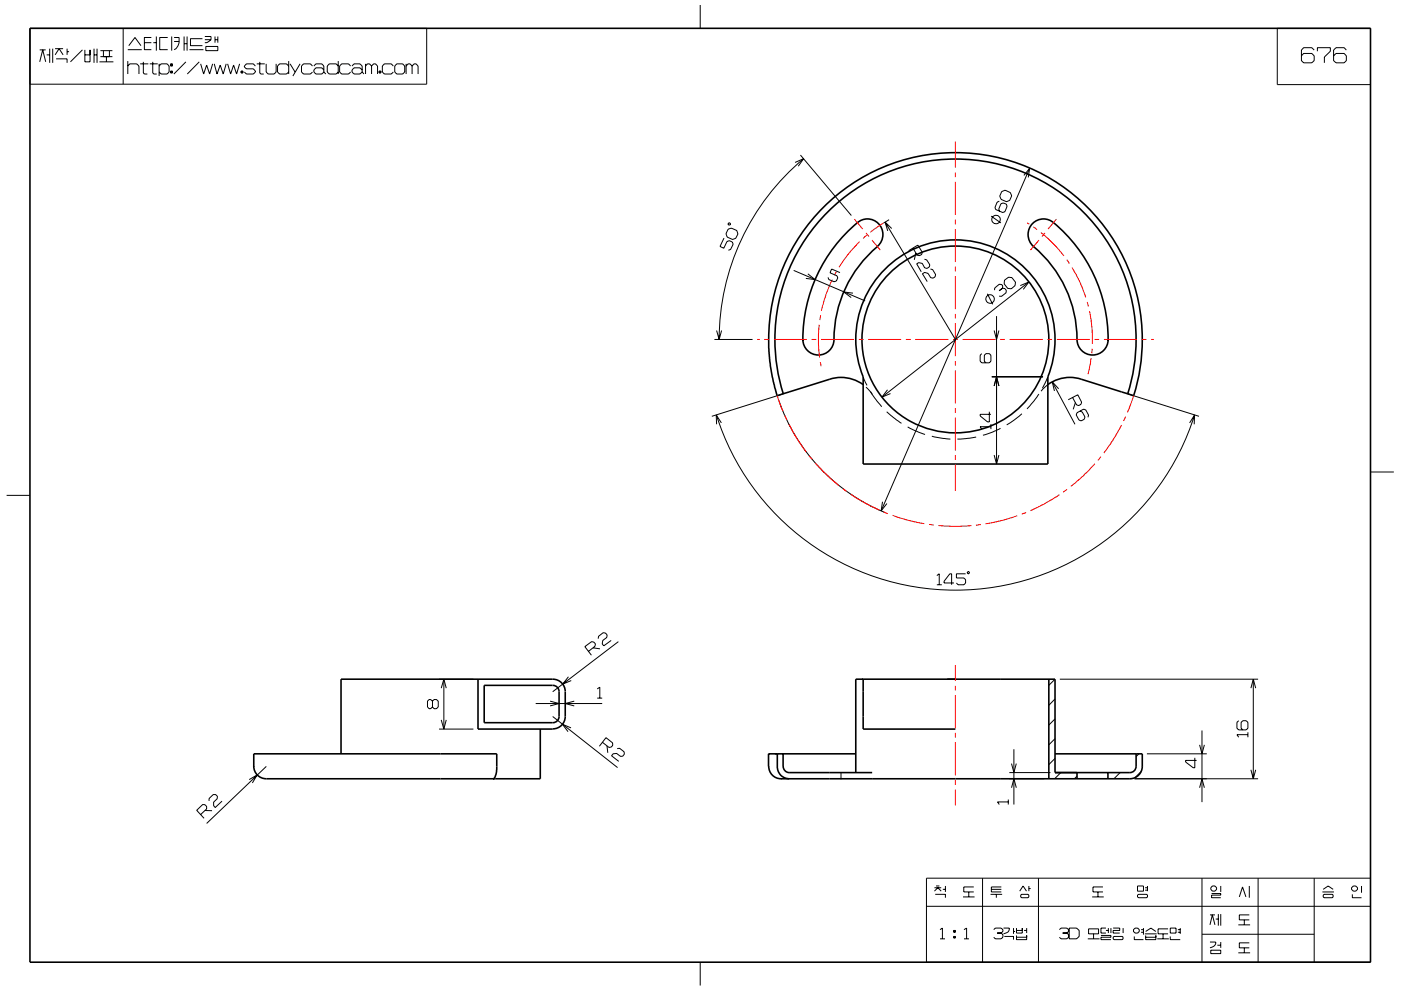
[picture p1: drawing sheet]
<svg xmlns="http://www.w3.org/2000/svg" width="297mm" height="210mm" viewBox="0 0 297 210" stroke-linecap="round" stroke-linejoin="round" font-family="sans-serif">
<g fill="none" stroke="#000" stroke-width=".21">
<path d="M6.3 6h84.2v11.9h-84.2zM8.4 10.6h1.3M8.4 13.1l.7-2.5 .6 2.5M9.9 11.6h.6M10.5 10.3v3M11.2 10.3v3M11.7 10.3h1.7M11.7 11.6l.8-1.3 .9 1.3M11.9 12.5h2.3v.8M14.2 10.3v1.3M14.2 11h.4M17.5 10.6l-2.6 2.5"/>
<path d="M18 11.6h1.1M18 10.6v2.5h1.1v-2.5M19.9 11.6h.7M19.9 10.3v3M20.6 10.3v3M21.1 13.1h2.9M21.3 10.7h2.5M21.3 12h2.5M21.9 10.7v1.3M22.6 12v1.1M23.2 10.7v1.3M26.1 6v11.9"/>
<path d="M27.1 10.5h3M27.1 14l.4-.5h1.5l.5 .5v1.7M27.1 13v2.7M27.3 9.7l1.3-1.7 1.3 1.7M29.7 13.5h1.8M30.4 13.1v2.4l.2 .2h.6M30.6 9.1h1.5M31.8 13.5h1.6M32.1 8h-1.5v2.5h1.5M32.4 13.1v2.4l.2 .2h.6M32.5 9.1h.6M33.1 7.7v3"/>
<path d="M33.7 14l.5-.5h1.2l.5 .5v1.3l-.5 .4h-1.2l-.5-.4M33.7 13.5v2.6M35.6 8h-1.7v2.5h1.7M36.2 13.5h.4v.5h-.4zM36.2 15.1h.4v.4h-.4zM36.4 13.5v.5M36.4 15.1v.4M36.4 7.7v3M36.9 8h1.1a2.28 2.28 0 0 1-1.1 2.5M36.9 8.8h1.1M39 7.7v3M39 9.3h.7"/>
<path d="M39.4 13.1l-2.5 2.6M39.7 7.7v3M40.2 10.5h2.9M42.2 13.1l-2.5 2.6M42.5 13.5l.7 2.2 .6-1.9 .6 1.9 .7-2.2M42.9 8.2h-2.5v1.5h2.5M43.4 7.7h1.3v.7M43.4 8.4h1.3M43.6 9.9h2.6v.8h-2.6zM44.7 8.4l-.8 .7h-.5M45.4 13.5l.6 2.2 .7-1.9 .6 1.9 .7-2.2M45.6 7.7v1.4"/>
<path d="M45.6 8.4h.6M46.2 7.7v1.4M48.3 13.5l.6 2.2 .6-1.9 .7 1.9 .6-2.2M51.1 15.1h.4v.4h-.4zM51.3 15.1v.4M54.1 14l-.4-.5h-1.5l-.4 .5v.2l.4 .4h1.5l.4 .5v.2l-.4 .4h-1.5l-.4-.4M54.4 13.5h1.7M55.1 13.1v2.4l.2 .2h.6M56.4 13.5v1.8l.5 .4h1.2l.4-.4v-1.8M61.2 14l-.5-.5h-1.4l-.5 .5v1.3l.5 .4h1.4l.5-.4M61.2 13v2.7M61.5 13.5l1.1 1.8"/>
<path d="M63.6 13.5l-1.5 2.6M66.3 14l-.5-.5h-1.5l-.4 .5v1.3l.4 .4h1.5l.5-.4M66.5 14l.5-.5h1.2l.5 .5v1.3M68.7 14.9l-.5-.5h-1.2l-.5 .5v.4l.5 .4h1.2l.5-.4M68.7 15.3l.4 .4M71.7 14l-.4-.5h-1.5l-.4 .5v1.3l.4 .4h1.5l.4-.4M71.7 13v2.7M74.3 14l-.4-.5h-1.5l-.4 .5v1.3l.4 .4h1.5l.4-.4M74.6 14l.5-.5h1.2l.5 .5v1.3M76.8 14.9l-.5-.5h-1.2l-.5 .5v.4l.5 .4h1.2l.5-.4M76.8 15.3l.4 .4M77.5 14l.4-.5h.5l.4 .5"/>
<path d="M77.5 13.5v2.2M78.8 14l.4-.5h.4l.4 .5v1.7M78.8 14v1.7M80.3 15.1h.5v.4h-.5zM80.6 15.1v.4M83.4 14l-.4-.5h-1.5l-.4 .5v1.3l.4 .4h1.5l.4-.4M84.1 13.5h1.3l.4 .5v1.3l-.4 .4h-1.3l-.4-.4v-1.3zM86.1 14l.4-.5h.4l.5 .5M86.1 13.5v2.2M87.4 14l.4-.5h.4l.4 .5v1.7M87.4 14v1.7M148.5 1.1v4.9"/>
<path d="M270.8 6h19.8v11.9h-19.8zM278.6 10.6l-.5-.5h-1.7l-.5 .5v2.3l.5 .4h1.7l.5-.4v-1.1l-.5-.5h-1.7l-.5 .5M279.3 10.9v-.8h2.8v.8l-1.3 1.2v1.2M285.5 10.6l-.5-.5h-1.7l-.6 .5v2.3l.6 .4h1.7l.5-.4v-1.1l-.5-.5h-1.7l-.6 .5M168.6 34.5l1.8-.8-1.2 1.6M169.7 32.9l10.8 12.8M170.4 33.7a50 50 0 0 0-17.9 38.3M217.1 37.2l1.2-1.5-.3 1.9M218.3 35.7l-31.5 72.7M153.5 50.5l-.8 1.8 .8 .4 .6-1.5 .5-.2 .7 .3 .1 .5-.5 1.1-.5 .2M154.4 48.6l.7-.2 1.1 .5 .3 .7-.5 .9-.7 .3-1.1-.5-.3-.7zM154.4 47.3h.4v.4h-.4z"/>
<path d="M168.3 57.4l15.1 6.4M171.3 58.1l1.5 1.2-1.9-.2M178.1 57.8l-1.8-.7-.3 .8 1.5 .6 .1 .4-.3 .7-.4 .2-1.2-.5-.1-.5M187.7 47.1l14.9 24.9M188.5 46.6l-1.1 .7M189.1 48.5l-1.4-1.4 .5 1.9M193.5 52.6l1 1.5 .4 .1 .5-.2 .1-.5-.9-1.5-1.9 1.2M194.2 53.7l-.4 1.4M196 55l.5 .1 .6 1.1-.1 .4-.4 .3-.6-.1-.5-.9-.7-.2-.4 .3 .9 1.7M197.3 57.1l.4 .1 .7 1-.2 .6-.4 .2-.5-.1-.5-.9-.8-.2-.4 .3 1 1.6M210.1 45.8l2.1 1.5M211.9 42.7l-.5 .2-.5 1.1 .2 .4 1.5 .7 .5-.2 .4-1.1-.1-.5-.7-.3-.5 .2-.4 1.2 .1 .4"/>
<path d="M212.4 40.6l.7-.3 1.1 .5 .3 .7-.4 1-.7 .3-1.1-.5-.3-.7zM213 59.4l.8-.6 .7 .1 .8 1-.1 .7-.8 .7-.7-.1-.8-1zM218.1 59.8l-31.1 24.4M151.5 72h8.1M151.9 70.1l.6 1.9 .5-1.9M180.8 62.2l-1.9-.3 1.6 1.2M183 79.9l.8 1.8M208.1 75l-.3 .3v1.3l.3 .4h1.7l.3-.4v-1.3l-.3-.3h-.8l-.3 .3v1.3l.3 .4M209.3 62.3l1.2 2.3M210.3 79.9h10.8M210.8 70.1l.5 1.9 .5-1.9M211.3 67v31.4"/>
<path d="M212.6 61.1v-.5l-.2-.2-.5-.1-1 .8v.4M212.6 61.1l-.8 .6M212.6 61.1l.5 .1 .3 .4-.1 .5-1 .8-.5-.1M216.3 60.6l1.8-.8-1.1 1.6M222.2 79.9l-1.2 2.4M151.9 88a53.2 53.2 0 0 0 50.7 37.2 53.2 53.2 0 0 0 50.7-37.2M152.9 89.7l-1.1-1.7 .1 2M165.1 84.9a39.7 39.7 0 0 0 22.6 23.8M166.4 83.4l-15.5 4.9M183 81.6h.1M183.6 82.1l.9 .9 2.4 3.3M184.6 83.2l.3 .4"/>
<path d="M188 87.3l3.1 2.5M188.2 82.7l-1.2 1.5 1.8-.7M192.4 90.5l2.3 1.1 1.4 .6M197.6 92.5l3.9 .6M207 92.7l-4 .4M209.8 87.3v2.2h-.4l-1.6-1.3v-.3h2.3M210.1 90v1M210.1 90.5h-2.3l.3 .5M210.8 81.9l.5-2 .5 2M210.8 96.5l.5 1.9 .5-1.9M212.1 90.8l-1.5 .8-2.2 .7M216.7 87.7l-1.6 1.3-1.7 1.1"/>
<path d="M220.2 83.6l-2.4 3.1M222.2 81.6l-1.5 1.4M223.1 81l4.8 9M224.5 82.5l-1.4-1.5 .5 1.9M227.4 84.3l.9 1.6 .4 .1 .5-.2 .1-.5-.8-1.6-2 1.1M228 85.4l-.5 1.4M229 87.2l.4 .2 .6 1-.1 .5-.7 .4-.4-.2-.6-1.1 .1-.5 1.4-.7 .5 .1 .6 1.1-.1 .5M238.8 83.4l15.4 4.9M252.2 89.7l1.1-1.7-.1 2M1.4 105.1h4.9M187.1 106.4l-.3 2 1.2-1.6M290.6 100.1h4.9"/>
<path d="M124.8 138.2l1.4-1.1v-.5l-.3-.4-.5-.1-1.4 1.1 1.4 1.8M125.7 137.4l1.5 .2M126.8 135.5l.1-.5 1-.8 .5 .1 .3 .4-.1 .5-.8 .6-.1 .8 .3 .4 1.6-1.2M131.1 136.1l-13.9 10.6M198.6 122.1l.5-.4v2.3M198.6 124h1.1M202.3 123.6h-2.2v-.3l1.3-1.6h.4v2.3M204.7 121.7h-1.9v.9h1.6l.3 .4v.6l-.3 .4h-1.3l-.3-.4M205.2 121.2l.3 .2-.1 .3-.3-.2zM91.7 148.7l-.4-.3h-.3l-.4 .3v1.2l.4 .4h.3l.4-.4M91.7 148.7l.3-.3h.5l.4 .3v1.2l-.4 .4h-.5l-.3-.4M91.7 148.7v1.2"/>
<path d="M93.1 144.1h7.3M93.1 154.6h7.3M93.6 146l.5-1.9 .5 1.9M93.6 152.7l.5 1.9 .5-1.9M94.1 144.1v10.5M113.6 149.2h14.1M116.6 148.7l1.9 .5-1.9 .5M117.2 152l13.7 10.8M120.5 143.5l-1.2 1.6 1.8-.8M121.1 154.4l-1.9-.8 1.2 1.6M121.8 148.7l-2 .5 2 .5M126.6 146.1l.6-.3v2.3"/>
<path d="M126.6 148.1h1.1M127.7 157.4l1.4 1.1h.5l.3-.4v-.5l-1.4-1.1-1.4 1.8M128.7 158.2l.2 1.5M130.9 158.8l.5-.1 .9 .8 .1 .5-.4 .4h-.4l-.9-.6-.7 .1-.3 .4 1.5 1.2M215 158.9v11.7M223.7 156.7l-1.3 1.3M223.7 152.5l-1.3 1.3M223.7 148.2l-1.3 1.4M223.7 144.1l-1.3 1.3M224.7 144.1h42M241.5 159.9l-.6 .6M243.2 159.9h12.7"/>
<path d="M254.3 158l.5 1.9 .6-1.9M254.8 154.9v15.2M262.6 152.9l-.3 .3v1.3l.3 .3h1.6l.4-.3v-1.3l-.4-.3h-.7l-.4 .3v1.3l.4 .3M264.6 155.8h-2.3l.3 .6M264.6 155.3v1.1M265.2 146l.5-1.9 .5 1.9M265.7 144.1v21.1M42.5 172.8l1.3-1.2v-.5l-.3-.4-.5-.1-1.3 1.3 1.6 1.7M43.4 171.9l1.6 .1M44.3 169.9v-.5l.9-.9h.5l.4 .4v.5l-.8 .7v.8l.3 .4 1.5-1.4M52.8 165.4l1.7-1-1 1.7M56.5 162.6l-12.7 12.1"/>
<path d="M178.3 163.7v1.6M213.8 170.1h-2.3l.4 .5M213.8 169.6v1M214 165.2h7.4M214 163.9h8.7M214.5 162l.5 1.9 .5-1.9M214.5 167.1l.5-1.9 .5 1.9M223.7 160.9l-1.3 1.3M224.9 163.9l-1.3 1.3M228.3 164.6l-.5 .6M237.5 163.9l-1.3 1.3M240.5 165.2h26.2"/>
<path d="M242 163.6l-1.4 1.4M253.3 160.7v2.1h-.3l-1.6-1.2v-.3h2.3M254.3 167.1l.5-1.9 .6 1.9M265.2 163.3l.5 1.9 .5-1.9M196.4 186.3h94.2v17.8h-94.2zM196.4 192.2h94.2M198.1 188.3h1.5M198.1 189l.7-.7 .8 .7M198.3 189.7h2.1v.7M198.5 187.9h.7M199.3 197.2l.5-.4v2.3M199.3 199.1h1.1"/>
<path d="M199.9 188.6h.5M200.4 187.9v1.3M202.2 198.6h.4v.4h-.4zM202.2 197.4h.4v.3h-.4zM202.4 197.4v.3M202.4 198.6v.4M204.2 190.2h2.4M204.4 199.1h1M204.4 197.2l.5-.4v2.3M205.4 189.2v1M206.5 188.1h-2.2v1.1h2.2M208.3 186.3v17.8"/>
<path d="M210 189.7h2.5M210.2 188.6h2.1M210.7 197.2l.3-.4h1.3l.3 .4v.4l-.3 .3M211.2 189.7v.7M211.4 197.9h.9M212.3 197.9l.3 .3v.6l-.3 .3h-1.3l-.3-.3M212.3 188.1h-2.1v1.1h2.1M212.8 196.8h1.2a1.11 1.11 0 0 1-1.2 1.3M212.9 198.6h2v.7M214.9 196.8v1.3M214.9 197.6h.3M215.5 197.4h1.2"/>
<path d="M215.5 196.8v1.1h1.2v-1.1M215.5 198.4v.9h2.2v-.9M215.5 198.8h2.2M216.2 189l.7-1.1 .7 1.1M216.6 189.7h1.4l.1 .2v.3l-.1 .2h-1.4l-.2-.2v-.3zM217.1 197.4h.6M217.7 196.8v1.1M218.1 187.9v1.1M218.1 188.5h.4M220.2 186.3v17.8M224.6 197.2l.4-.4h1.2l.4 .4v.4l-.4 .3M225.3 197.9h.9"/>
<path d="M226.2 197.9l.4 .3v.6l-.4 .3h-1.2l-.4-.3M226.7 196.8h1.6l.5 .6v1.2l-.5 .5h-1.6zM230.6 199.1h2.5M230.8 197h2.1v1.1h-2.1zM231.6 190.2h2.4M231.9 198.1v1M232.8 189.2v1M233.4 198.4h2.1v.4h-2.1v.5h2.1M233.8 188.1h-2.1v1.1h2.1M234.5 197.4h.5M234.5 196.8h-1.1v1.1h1.1M235 196.8v1.1"/>
<path d="M235.5 196.8v1.1M236 196.8h1.4v.6h-1.4v.5h1.4M236.2 198.6h1.7l.2 .2v.3l-.2 .2h-1.7l-.2-.2v-.3zM238.1 196.8v1.1M240.3 197.2l.4-.4h.5l.4 .4v.4l-.4 .3h-.5l-.4-.3zM240.5 198.6v.7h1.9M241.2 187.9h1.2v1.1h-1.2zM241.2 189.9l.2-.2h1.7l.2 .2v.3l-.2 .2h-1.7l-.2-.2zM241.9 197.2h.5M241.9 197.7h.5M242.4 196.8v1.4M242.7 198.1h2.5"/>
<path d="M242.8 188.3h.5M242.8 188.8h.5M242.9 198.4v.9h2.2v-.9M242.9 198.8h2.2M242.9 197.6l1.1-.8 1.1 .8M243.3 187.9v1.1M245.4 199.1h2.4M246.6 198.1v1M247.6 197h-2.1v1.1h2.1M248.1 198.6v.7h2.1M248.1 196.8h1.2v1.1h-1.2zM249.7 197.7h.5"/>
<path d="M249.7 197.2h.5M250.2 196.8v1.3M254.8 186.3v17.8M254.8 198.2h23.8M256.5 199.8h1.3a1.17 1.17 0 0 1-1.3 1.2M256.5 194h1.1M256.5 196.2l.5-2.2 .6 2.2M256.9 189.5h1.9v.4h-1.9v.5h1.9M257 187.9h.6l.3 .4v.3l-.3 .4h-.6l-.3-.4v-.3zM257.8 194.9h.5M258.3 193.9v2.4M258.8 187.9v1.3"/>
<path d="M258.8 199.8v1.2M258.8 193.9v2.4M262.5 196.2h2.5M262.8 190.2l.6-2.1 .8 2.1M263.8 195.1v1.1M264.9 187.9v2.5M264.9 194h-2.1v1.1h2.1M264.9 200h-2.1v1h2.1M266.7 186.3v17.8M278.6 186.3v17.8M280.4 189.2h2.4M280.5 189.9l.2-.2h1.8l.2 .2v.3l-.2 .2h-1.8l-.2-.2z"/>
<path d="M280.5 188.6l1.1-.7 1.1 .7M286.7 189.7v.7h2M286.9 187.9h.5l.4 .4v.3l-.4 .4h-.5l-.3-.4v-.3zM288.7 187.9v1.5M148.5 204.1v4.9M256.7 201.5h2.1v.8h-2.1zM258.1 200.5h.7M262.5 202.1h2.5M263.8 201v1.1"/>
<circle cx="211.2" cy="46.5" r=".91"/>
<circle cx="209.9" cy="63.4" r=".91"/>
</g>
<g fill="none" stroke="#000" stroke-width=".34">
<path d="M6.4 6h284.2v198.1h-284.3zM186 52.3a3.3 3.3 0 0 0 .4-4.7 3.3 3.3 0 0 0-4.6-.4 32.3 32.3 0 0 0-11.6 25.2v-.4a3.3 3.3 0 0 0 3.3 3.3 3.3 3.3 0 0 0 3.3-3.3 25.7 25.7 0 0 1 9.3-19.7M188.3 56.5a21.1 21.1 0 0 1 26.3-1.9 21.1 21.1 0 0 1 7.6 25.3v18.5h-39.2v-18.5a21 21 0 0 1 5.3-23.4zM218.9 47.4a3.3 3.3 0 0 1 4.5-.2 32.3 32.3 0 0 1 11.5 25.2v-.4a3.3 3.3 0 0 1-3.3 3.3 3.3 3.3 0 0 1-3.3-3.3 26 26 0 0 0-9.5-20.1 3.4 3.4 0 0 1 .1-4.5zM162.9 72l.5 5.8 .6 3.1 .8 3 2.5-.8M163 72a39.6 39.6 0 0 1 45.6-39.2 39.6 39.6 0 0 1 31.8 51.1M166.1 83.5a38.3 38.3 0 0 1 36.5-49.8 38.3 38.3 0 0 1 36.5 49.8M183 81.6a7.9 7.9 0 0 0-7.1-1.2l-8.6 2.7M222.2 81.6a7.9 7.9 0 0 1 7-1.2l8.6 2.7M237.8 83.1l1.3 .4M239.1 83.5l1.3 .4M53.8 159.9h51.5v2.7a3.1 3.1 0 0 1-.7 2.6"/>
<path d="M53.8 159.9v2.7M101.3 144.1v10.5h15.9M102.7 145.4h14.5M102.7 145.4v7.9h14.5M114.6 154.6v10.6h-58.1a2.65 2.65 0 0 1-2.7-2.7M117.2 144.1h-44.9v15.8M117.2 144.1a2.63 2.63 0 0 1 2.6 2.6M117.2 145.4a1.31 1.31 0 0 1 1.3 1.3M118.5 146.7v5.3a1.32 1.32 0 0 1-1.3 1.3M119.8 146.7v5.3a2.63 2.63 0 0 1-2.6 2.6M164.8 159.9h-1.9v2.6M165.9 159.9h15.5"/>
<path d="M183 144.1v10.5h19.6M222.4 144.1v21.1M223.7 159.9h17.2v2.7M240.9 159.9h1.3M242.2 159.9v2.7M184.9 163.9h-17.6a1.33 1.33 0 0 1-1.3-1.3v-2.7h-1.2v2.7a2.53 2.53 0 0 0 2.5 2.6M228.3 163.9v1.3M234.9 163.9v1.3M240.9 162.5a1.33 1.33 0 0 1-1.3 1.4h-15.9v-19.8h-42.3v19.8M242.2 162.5a2.64 2.64 0 0 1-2.6 2.7h-74a2.62 2.62 0 0 1-2.6-2.7"/>
<circle cx="202.6" cy="72" r="19.8"/>
</g>
<g fill="none" stroke="#f00" stroke-width=".21">
<path d="M202.6 30v5.6M202.6 36.6v1M202.6 38.6v7M176.4 59.3l-1.2 3-1 3.6M177.4 57.6l-.5 .8M181.1 46.5l1.8 2.1M182.2 51.3l-2.5 2.7-1.8 2.7M183.6 49.4l.6 .8M183.7 49.9l-.7 .7M184.9 50.9l1.7 2.1M187.4 47.3l-2.9 2M202.6 46.6v1"/>
<path d="M202.6 48.6v7M202.6 56.6v1M202.6 58.6v7M217.8 47.3l.4 .2M219.1 48.1l.8 .6M220.3 50.9l-1.8 2.1M220.7 49.3l3.3 3.1 1.6 1.9M221.6 49.4l-.7 .8M224 46.5l-1.8 2.1M226.2 55.1l.5 .8M227.3 56.7l1.8 3.4 1.1 3M160.6 72h.5"/>
<path d="M162.1 72h1M164.1 72h7M172.1 72h1M173.7 68.9l-.2 4.2 .3 2.8M173.9 76.8l.2 .9M174 66.9l-.2 1M174.1 72h7M182.1 72h1M184.1 72h7M192.1 72h1M194.1 72h7M202.1 72h1"/>
<path d="M202.6 66.6v1M202.6 68.6v7M202.6 76.6v.9M202.6 78.6v6.9M204.1 72h7M212 72h1.1M214.1 72h7M222.1 72h1M224.1 72h7M230.5 64l.3 1M231 66l.5 3.4 .1 3.5M231.3 75.9l-.6 3.5"/>
<path d="M231.6 74l-.1 .9M232.1 72h.9M234.1 72h6.9M242.1 72h1M244.1 72h.5M164.8 83.9l1.2 3.3M166.4 88.1l.4 1M167.3 90l1.8 3.2 1.8 2.7M171.5 96.7l.7 .7M172.8 98.2l1.7 1.8 3.4 3M202.6 86.6v1M202.6 88.6v7"/>
<path d="M202.6 96.6v1M202.6 98.5v5.6M232.1 98.4l-2.4 2.5-2.7 2.3M233.4 96.9l-.6 .8M237.8 90.2l-1.9 3.2-1.8 2.7M238.7 88.4l-.5 .9M240.4 83.9l-1.3 3.6M178.7 103.6l.8 .6M180.3 104.8l3.4 2.1 2.7 1.3M187.3 108.6l1 .4M189.2 109.3l3.3 1.1 3.5 .7M197 111.2l1 .2"/>
<path d="M199 111.5l2.4 .1 4.6-.1M207.9 111.3l-1 .1M215.7 109.4l-3.1 1-3.7 .7M217.5 108.7l-.9 .3M224.6 104.9l-3.4 2.1-2.7 1.3M226.2 103.8l-.8 .6M202.6 141.1v3.3M202.6 145.5v1M202.6 147.4v7.1M202.6 155.4v1.1M202.6 157.4v7.1M202.6 165.4v1"/>
<path d="M202.6 167.5v3.3"/>
</g>
</svg>
